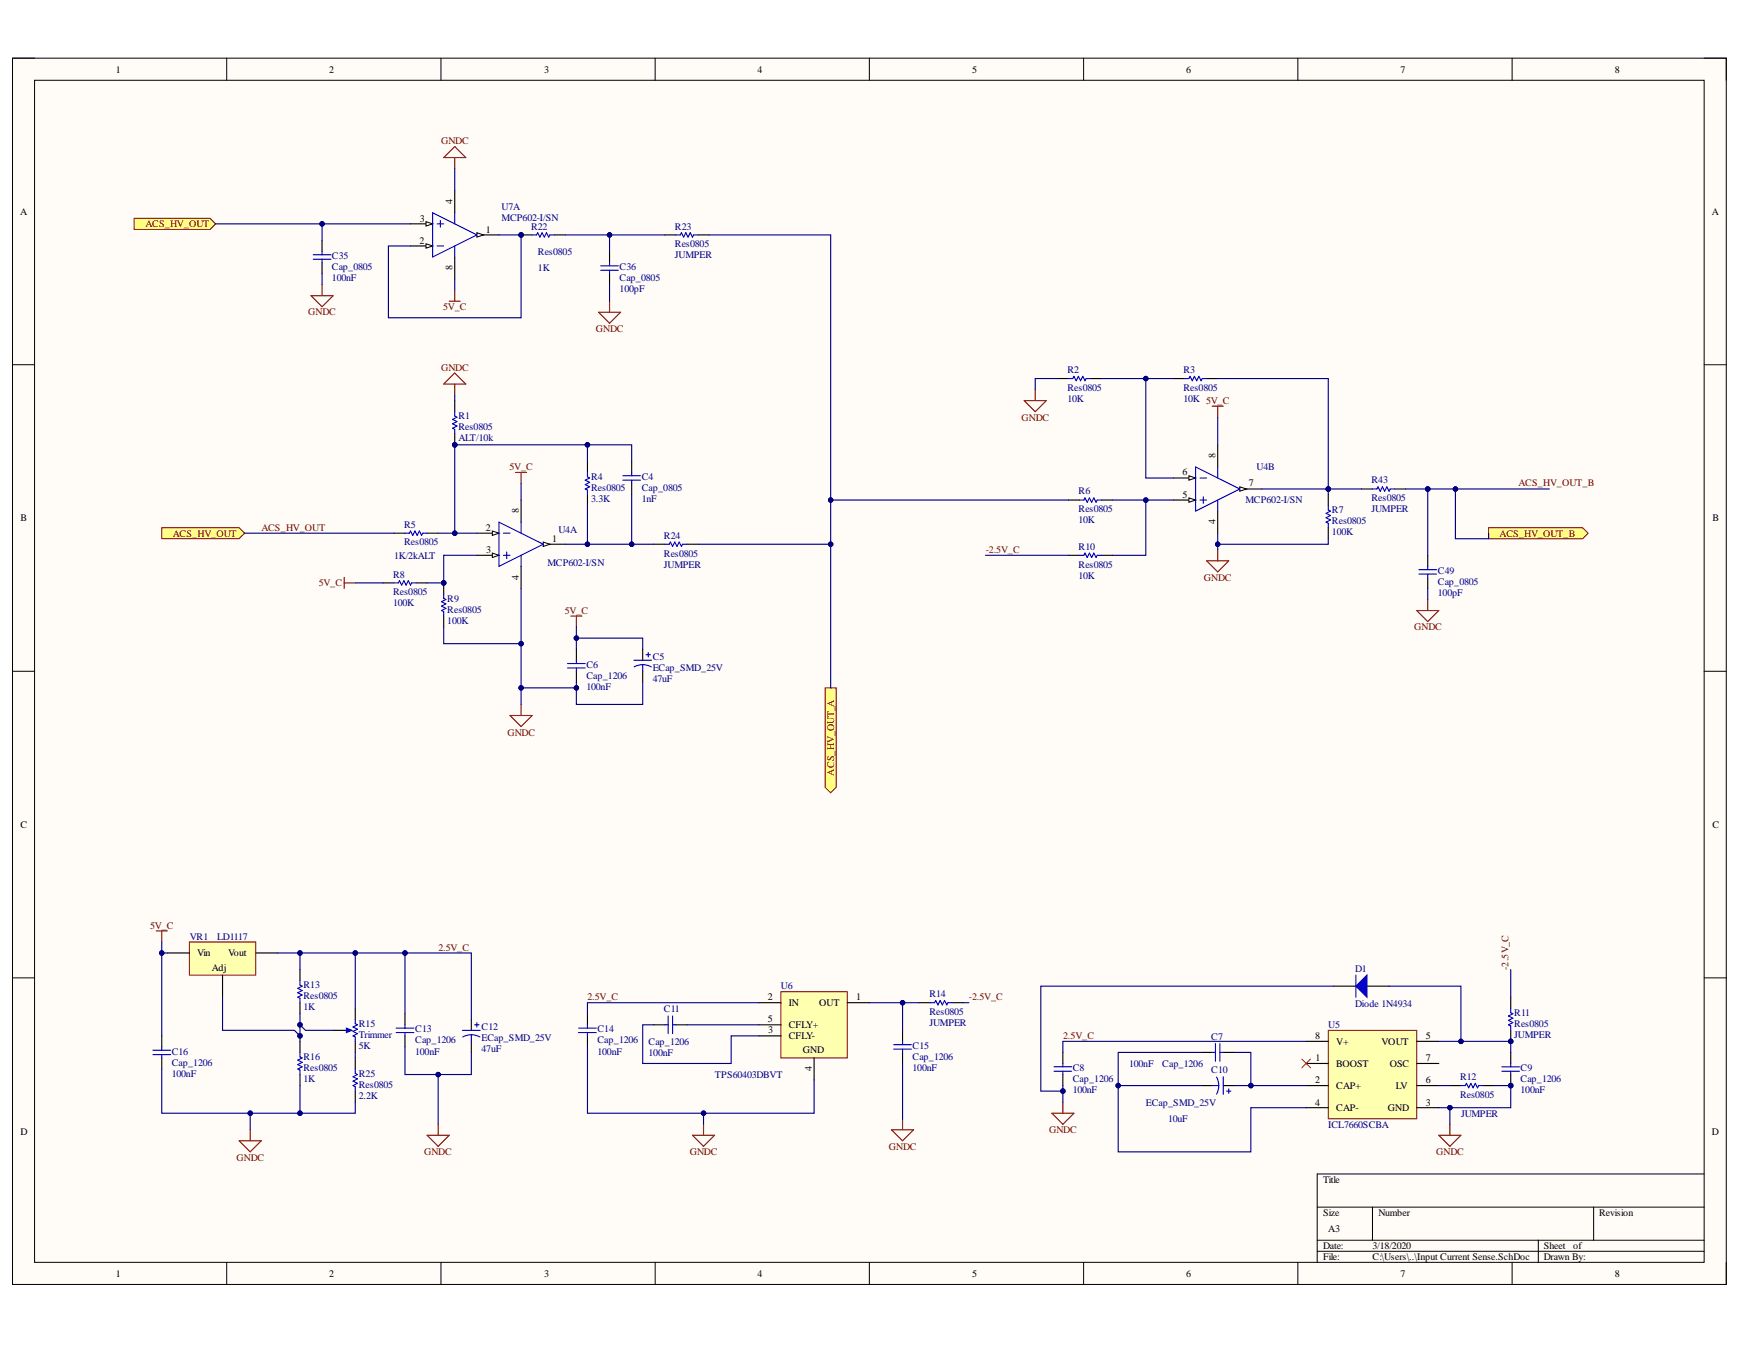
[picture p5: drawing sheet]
<svg xmlns="http://www.w3.org/2000/svg" width="279mm" height="216mm" viewBox="0 0 279 216" stroke-linecap="round" stroke-linejoin="round" font-family="sans-serif">
<defs><g id="words">
<g font-size="1.6">
<text x="18.6" y="11.7">1</text>
<text x="52.8" y="11.7">2</text>
<text x="87.3" y="11.7">3</text>
<text x="121.6" y="11.7">4</text>
<text x="156" y="11.7">5</text>
<text x="190.3" y="11.7">6</text>
<text x="224.8" y="11.7">7</text>
<text x="259.2" y="11.7">8</text>
<text x="3.2" y="34.5">A</text>
<text x="67.4" y="35.6">3</text>
<text x="72.6" y="32.7" transform="rotate(-90 72.6 32.7)">4</text>
<text x="274.7" y="34.5">A</text>
<text x="67.3" y="39.1">2</text>
<text x="78" y="37.4">1</text>
<text x="72.6" y="43.4" transform="rotate(-90 72.6 43.4)">8</text>
<text x="189.7" y="76.3">6</text>
<text x="195.1" y="73.5" transform="rotate(-90 195.1 73.5)">8</text>
<text x="3.3" y="83.7">B</text>
<text x="83.3" y="82.4" transform="rotate(-90 83.3 82.4)">8</text>
<text x="189.7" y="79.9">5</text>
<text x="200.4" y="78.1">7</text>
<text x="274.8" y="83.7">B</text>
<text x="78" y="85.2">2</text>
<text x="78" y="88.7">3</text>
<text x="88.6" y="87">1</text>
<text x="195.1" y="84.2" transform="rotate(-90 195.1 84.2)">4</text>
<text x="83.3" y="93" transform="rotate(-90 83.3 93)">4</text>
<text x="3.3" y="132.9">C</text>
<text x="274.8" y="132.9">C</text>
<text x="31.6" y="153.5">Vin</text>
<text x="34" y="155.8">Adj</text>
<text x="36.6" y="153.5">Vout</text>
<text x="123.2" y="160.6">2</text>
<text x="126.6" y="161.5">IN</text>
<text x="131.5" y="161.5">OUT</text>
<text x="137.4" y="160.6">1</text>
<text x="123.2" y="164.1">5</text>
<text x="123.3" y="165.9">3</text>
<text x="126.6" y="166.8">CFLY-</text>
<text x="126.6" y="165">CFLY+</text>
<text x="211.1" y="166.8">8</text>
<text x="214.4" y="167.7">V+</text>
<text x="221.7" y="167.7">VOUT</text>
<text x="228.8" y="166.8">5</text>
<text x="128.9" y="169.1">GND</text>
<text x="130.3" y="172" transform="rotate(-90 130.3 172)">4</text>
<text x="211.1" y="173.9">2</text>
<text x="211.1" y="170.4">1</text>
<text x="214.4" y="171.2">BOOST</text>
<text x="223.1" y="171.2">OSC</text>
<text x="228.8" y="173.9">6</text>
<text x="228.8" y="170.4">7</text>
<text x="211.1" y="177.5">4</text>
<text x="214.4" y="174.8">CAP+</text>
<text x="214.4" y="178.3">CAP-</text>
<text x="222.7" y="178.3">GND</text>
<text x="224" y="174.8">LV</text>
<text x="228.8" y="177.5">3</text>
<text x="3.3" y="182.1">D</text>
<text x="274.7" y="182.1">D</text>
<text x="212.3" y="189.9">Title</text>
<text x="212.3" y="195.1">Size</text>
<text x="213.2" y="197.8">A3</text>
<text x="221.2" y="195.1">Number</text>
<text x="256.6" y="195.1">Revision</text>
<text x="212.3" y="200.5">Date:</text>
<text x="212.3" y="202.2">File:</text>
<text x="220.3" y="200.5">3/18/2020</text>
<text x="220.3" y="202.2">C:\Users\..\Input Current Sense.SchDoc</text>
<text x="247.7" y="200.5">Sheet</text>
<text x="247.7" y="202.2">Drawn By:</text>
<text x="252.5" y="200.5">of</text>
<text x="18.6" y="204.9">1</text>
<text x="52.8" y="204.9">2</text>
<text x="87.3" y="204.9">3</text>
<text x="121.6" y="204.9">4</text>
<text x="156" y="204.9">5</text>
<text x="190.3" y="204.9">6</text>
<text x="224.8" y="204.9">7</text>
<text x="259.2" y="204.9">8</text>
</g>
<g font-size="1.6" fill="#800000">
<text x="70.8" y="23.2">GNDC</text>
<text x="23.3" y="36.4">ACS_HV_OUT</text>
<text x="49.5" y="50.6">GNDC</text>
<text x="71.1" y="49.8">5V_C</text>
<text x="95.6" y="53.3">GNDC</text>
<text x="70.8" y="59.5">GNDC</text>
<text x="164" y="67.5">GNDC</text>
<text x="81.8" y="75.5">5V_C</text>
<text x="243.7" y="78.1">ACS_HV_OUT_B</text>
<text x="27.7" y="86.1">ACS_HV_OUT</text>
<text x="41.9" y="85.2">ACS_HV_OUT</text>
<text x="158.2" y="88.7">-2.5V_C</text>
<text x="240.6" y="86.1">ACS_HV_OUT_B</text>
<text x="51.2" y="94.1">5V_C</text>
<text x="193.2" y="93.2">GNDC</text>
<text x="90.6" y="98.5">5V_C</text>
<text x="226.9" y="101.2">GNDC</text>
<text x="81.4" y="118.1">GNDC</text>
<text x="133.9" y="124.5" transform="rotate(-90 133.9 124.5)">ACS_HV_OUT_A</text>
<text x="24.1" y="149.1">5V_C</text>
<text x="70.4" y="152.6">2.5V_C</text>
<text x="242.1" y="155.7" transform="rotate(-90 242.1 155.7)">-2.5V_C</text>
<text x="94.3" y="160.6">2.5V_C</text>
<text x="155.5" y="160.6">-2.5V_C</text>
<text x="170.6" y="166.8">2.5V_C</text>
<text x="68.1" y="185.4">GNDC</text>
<text x="110.7" y="185.4">GNDC</text>
<text x="142.6" y="184.6">GNDC</text>
<text x="168.4" y="181.9">GNDC</text>
<text x="230.5" y="185.4">GNDC</text>
<text x="38" y="186.3">GNDC</text>
</g>
<g font-size="1.6" fill="#000080">
<text x="80.5" y="33.6">U7A</text>
<text x="80.5" y="35.4">MCP602-I/SN</text>
<text x="53.3" y="41.6">C35</text>
<text x="85.2" y="36.9">R22</text>
<text x="86.3" y="40.9">Res0805</text>
<text x="108.3" y="41.4">JUMPER</text>
<text x="108.3" y="36.9">R23</text>
<text x="108.3" y="39.6">Res0805</text>
<text x="53.3" y="45.1">100nF</text>
<text x="53.3" y="43.4">Cap_0805</text>
<text x="86.3" y="43.5">1K</text>
<text x="99.4" y="46.9">100pF</text>
<text x="99.4" y="43.4">C36</text>
<text x="99.4" y="45.1">Cap_0805</text>
<text x="171.3" y="59.8">R2</text>
<text x="189.9" y="59.8">R3</text>
<text x="171.3" y="64.5">10K</text>
<text x="171.3" y="62.7">Res0805</text>
<text x="189.9" y="64.5">10K 5V_C</text>
<text x="189.9" y="62.7">Res0805</text>
<text x="73.6" y="70.8">ALT/10k</text>
<text x="73.6" y="67.3">R1</text>
<text x="73.6" y="69.1">Res0805</text>
<text x="94.9" y="77.1">R4</text>
<text x="103" y="77.1">C4</text>
<text x="201.7" y="75.5">U4B</text>
<text x="220.1" y="77.6">R43</text>
<text x="94.9" y="80.6">3.3K</text>
<text x="94.9" y="78.9">Res0805</text>
<text x="103" y="80.6">1nF</text>
<text x="103" y="78.9">Cap_0805</text>
<text x="173.1" y="79.4">R6</text>
<text x="173.1" y="82.2">Res0805</text>
<text x="199.9" y="80.8">MCP602-I/SN</text>
<text x="213.8" y="82.4">R7</text>
<text x="220.1" y="82.2">JUMPER</text>
<text x="220.1" y="80.5">Res0805</text>
<text x="63.2" y="89.7">1K/2kALT</text>
<text x="64.9" y="84.7">R5</text>
<text x="64.9" y="87.6">Res0805</text>
<text x="89.6" y="85.5">U4A</text>
<text x="106.5" y="86.5">R24</text>
<text x="106.5" y="89.3">Res0805</text>
<text x="173.1" y="84">10K</text>
<text x="173.1" y="88.2">R10</text>
<text x="213.8" y="86">100K</text>
<text x="213.8" y="84.2">Res0805</text>
<text x="63.1" y="92.7">R8</text>
<text x="63.1" y="95.5">Res0805</text>
<text x="87.9" y="90.9">MCP602-I/SN</text>
<text x="106.5" y="91.1">JUMPER</text>
<text x="173.1" y="92.9">10K</text>
<text x="173.1" y="91.1">Res0805</text>
<text x="230.8" y="95.7">100pF</text>
<text x="230.8" y="92.1">C49</text>
<text x="230.8" y="93.9">Cap_0805</text>
<text x="63.1" y="97.3">100K</text>
<text x="71.8" y="100.1">100K</text>
<text x="71.8" y="96.6">R9</text>
<text x="71.8" y="98.4">Res0805</text>
<text x="94.1" y="107.2">C6</text>
<text x="104.8" y="106">C5</text>
<text x="104.8" y="107.8">ECap_SMD_25V</text>
<text x="94.1" y="110.8">100nF</text>
<text x="94.1" y="109">Cap_1206</text>
<text x="104.8" y="109.5">47uF</text>
<text x="30.4" y="150.9">VR1</text>
<text x="34.8" y="150.9">LD1117</text>
<text x="48.7" y="158.6">R13</text>
<text x="48.7" y="160.4">Res0805</text>
<text x="125.3" y="158.8">U6</text>
<text x="149.2" y="160.1">R14</text>
<text x="217.5" y="156">D1</text>
<text x="217.5" y="161.7">Diode 1N4934</text>
<text x="48.7" y="162.2">1K</text>
<text x="57.6" y="164.9">R15</text>
<text x="57.6" y="166.7">Trimmer</text>
<text x="66.6" y="165.7">C13</text>
<text x="66.6" y="167.5">Cap_1206</text>
<text x="77.3" y="165.4">C12</text>
<text x="77.3" y="167.2">ECap_SMD_25V</text>
<text x="95.9" y="165.7">C14</text>
<text x="95.9" y="167.5">Cap_1206</text>
<text x="104.1" y="167.7">Cap_1206</text>
<text x="106.5" y="162.5">C11</text>
<text x="149.2" y="164.7">JUMPER</text>
<text x="149.2" y="162.9">Res0805</text>
<text x="194.4" y="167">C7</text>
<text x="213.2" y="165">U5</text>
<text x="243" y="166.7">JUMPER</text>
<text x="243" y="163.1">R11</text>
<text x="243" y="164.9">Res0805</text>
<text x="27.6" y="172.8">100nF</text>
<text x="27.6" y="169.3">C16</text>
<text x="27.6" y="171">Cap_1206</text>
<text x="48.7" y="173.8">1K</text>
<text x="48.7" y="170.2">R16</text>
<text x="48.7" y="172">Res0805</text>
<text x="57.6" y="168.4">5K</text>
<text x="57.6" y="172.8">R25</text>
<text x="66.6" y="169.3">100nF</text>
<text x="77.3" y="168.9">47uF</text>
<text x="95.9" y="169.3">100nF</text>
<text x="104.1" y="169.4">100nF</text>
<text x="114.7" y="173">TPS60403DBVT</text>
<text x="146.5" y="172">100nF</text>
<text x="146.5" y="168.4">C15</text>
<text x="146.5" y="170.2">Cap_1206</text>
<text x="172.2" y="172">C8</text>
<text x="172.2" y="173.8">Cap_1206</text>
<text x="181.2" y="171.2">100nF</text>
<text x="186.5" y="171.2">Cap_1206</text>
<text x="194.4" y="172.3">C10</text>
<text x="234.3" y="173.3">R12</text>
<text x="244" y="172">C9</text>
<text x="244" y="173.8">Cap_1206</text>
<text x="57.6" y="176.4">2.2K</text>
<text x="57.6" y="174.6">Res0805</text>
<text x="172.2" y="175.5">100nF</text>
<text x="183.9" y="177.5">ECap_SMD_25V</text>
<text x="234.3" y="176.2">Res0805</text>
<text x="234.5" y="179.2">JUMPER</text>
<text x="244" y="175.5">100nF</text>
<text x="187.5" y="180.1">10uF</text>
<text x="213.2" y="181">ICL7660SCBA</text>
</g>
</g></defs>
<path d="M2 9.3h275v196.9h-275z" fill-rule="evenodd" fill="#fffcf8"/>
<path d="M2 9.3h275v196.9h-275z" fill="none" stroke="#000" stroke-width=".16"/>
<path d="M5.5 12.9h268v189.7h-268z" fill-rule="evenodd" fill="#fffcf8"/>
<g fill="none" stroke="#000" stroke-width=".16">
<path d="M2 9.3h3.5M5.5 12.9h268v189.7h-268zM36.4 9.3v3.6M70.8 9.3v3.6M105.1 9.3v3.6M139.5 9.3v3.6M173.9 9.3v3.6M208.3 9.3v3.6M242.7 9.3v3.6M273.5 9.3h3.5v3.6M2 58.5h3.5M273.5 58.6h3.5"/>
<path d="M2 107.8h3.5M273.5 107.8h3.5M2 157h3.5M273.5 157h3.5M211.4 193.8h62.1M211.4 199.1h62.1M220.3 193.8v5.3M246.9 199.1v3.5M255.8 193.8v5.3M273.5 188.4h-62.1v14.2M36.4 202.6v3.6M70.8 202.6v3.6"/>
<path d="M105.1 202.6v3.6M139.5 202.6v3.6M173.9 202.6v3.6M208.3 202.6v3.6M211.4 200.9h62.1M242.7 202.6v3.6M277 202.6v3.6"/>
</g>
<path d="M76.5 89.1h3.6" fill="none" stroke="#000" stroke-width=".18"/>
<path d="M79 88.8l1.1 .3-1.1 .4z" fill="#f8fcff"/>
<path d="M79 88.8l1.1 .3-1.1 .4z" fill="none" stroke="#000" stroke-width=".16"/>
<path d="M76.5 85.6h3.6" fill="none" stroke="#000" stroke-width=".18"/>
<path d="M79 85.2l1.1 .4-1.1 .3z" fill="#f8fcff"/>
<path d="M79 85.2l1.1 .4-1.1 .3z" fill="none" stroke="#000" stroke-width=".16"/>
<path d="M87.2 87.4h3.5" fill="none" stroke="#000" stroke-width=".18"/>
<path d="M87.2 87l1 .4-1 .3z" fill="#f8fcff"/>
<path d="M87.2 87l1 .4-1 .3z" fill="none" stroke="#000" stroke-width=".16"/>
<path d="M80.1 83.8l7.1 3.6-7.1 3.5zM80.8 85.6h1.1M80.8 89.1h1.1M81.3 88.6v1.1M83.6 83.8v1.8M83.6 89.1v1.8" fill="none" stroke="#00f" stroke-width=".18"/>
<path d="M199 78.5h3.5M83.6 80.3v3.5M83.6 90.9v3.6" fill="none" stroke="#000" stroke-width=".18"/>
<path d="M199 78.1l1 .4-1 .4z" fill="#f8fcff"/>
<path d="M199 78.1l1 .4-1 .4z" fill="none" stroke="#000" stroke-width=".16"/>
<path d="M188.3 80.3h3.6" fill="none" stroke="#000" stroke-width=".18"/>
<path d="M190.8 79.9l1.1 .4-1.1 .3z" fill="#f8fcff"/>
<path d="M190.8 79.9l1.1 .4-1.1 .3z" fill="none" stroke="#000" stroke-width=".16"/>
<path d="M188.3 76.7h3.6" fill="none" stroke="#000" stroke-width=".18"/>
<path d="M190.8 76.4l1.1 .3-1.1 .4z" fill="#f8fcff"/>
<path d="M190.8 76.4l1.1 .3-1.1 .4z" fill="none" stroke="#000" stroke-width=".16"/>
<path d="M94.3 75.8v.7l.3 .2-.7 .4 .7 .3-.7 .4 .7 .3-.7 .4 .4 .2v.7M100 76.4h2.8M100 77.1h2.8M101.4 75.8v.6M101.4 77.1v.5M191.9 75l7.1 3.5-7.1 3.5zM192.6 76.7h1M193.1 79.7v1.1M195.4 75v1.7M65 85.6h.7l.2-.4 .3 .7 .4-.7 .3 .7 .4-.7 .4 .7 .1-.3h.7M192.6 80.3h1M195.4 80.3v1.7" fill="none" stroke="#00f" stroke-width=".18"/>
<path d="M94.3 74.1v1.7M94.3 79.4v1.8M101.4 74.1v1.7M101.4 77.6v1.8M195.4 71.4v3.6M63.2 85.6h1.8M68.5 85.6h1.8M195.4 82v3.6" fill="none" stroke="#000" stroke-width=".18"/>
<circle cx="71.2" cy="93.6" r=".36" fill="#000080"/>
<circle cx="71.2" cy="93.6" r=".36" fill="none" stroke="#000080" stroke-width=".16"/>
<path d="M71.2 93.6v1.7M71.2 98.9v1.8" fill="none" stroke="#000" stroke-width=".18"/>
<circle cx="71.2" cy="93.6" r=".36" fill="#000080"/>
<circle cx="71.2" cy="93.6" r=".36" fill="none" stroke="#000080" stroke-width=".16"/>
<path d="M63.2 93.6h.7l.2-.4 .4 .7 .3-.7 .4 .7 .3-.7 .4 .7 .2-.3h.7M71.2 95.3v.7l.4 .2-.7 .4 .7 .3-.7 .4 .7 .4-.7 .3 .3 .2v.7M91.1 106.5h2.8M91.1 107.2h2.8M92.5 106v.5M92.5 107.2v.6M101.7 106h2.9M103.1 106.7l.8 .1 .6 .2M103.1 106.7l-.7 .1-.6 .2M103.1 106.7v1.1M103.7 105.1h.7M104 104.7v.8" fill="none" stroke="#00f" stroke-width=".18"/>
<path d="M61.4 93.6h1.8M66.8 93.6h1.7M92.5 104.2v1.8M92.5 107.8v1.7M103.1 104.2v1.8M103.1 107.8v1.7" fill="none" stroke="#000" stroke-width=".18"/>
<path d="M82.7 75.8h1.8M83.6 75.8v1.8M55.2 92.7v1.8M55.2 93.6h1.8M91.6 98.9h1.8M92.5 98.9v1.8M81.9 114.9h3.5l-1.8 1.7zM83.6 113.1v1.8" fill="none" stroke="#800000" stroke-width=".18"/>
<circle cx="73" cy="71.4" r=".36" fill="#000080"/>
<circle cx="73" cy="71.4" r=".36" fill="none" stroke="#000080" stroke-width=".16"/>
<path d="M73 69.6v1.8" fill="none" stroke="#000" stroke-width=".18"/>
<circle cx="73" cy="71.4" r=".36" fill="#000080"/>
<circle cx="73" cy="71.4" r=".36" fill="none" stroke="#000080" stroke-width=".16"/>
<path d="M73 64.3v1.8" fill="none" stroke="#000" stroke-width=".18"/>
<path d="M73 66.1v.7l.3 .2-.7 .3 .7 .4-.7 .3 .7 .4-.7 .3 .4 .2v.7" fill="none" stroke="#00f" stroke-width=".18"/>
<path d="M73 59.9l1.8 1.8h-3.6zM73 61.7v1.7" fill="none" stroke="#800000" stroke-width=".18"/>
<path d="M30.4 151.2h10.6v5.3h-10.6z" fill-rule="evenodd" fill="#ffffb0"/>
<path d="M30.4 151.2h10.6v5.3h-10.6z" fill="none" stroke="#800000" stroke-width=".16"/>
<path d="M26.8 153h3.6M35.7 156.5v3.6M41 153h3.6" fill="none" stroke="#000" stroke-width=".18"/>
<path d="M213.2 165.4h14.2v14.2h-14.2z" fill-rule="evenodd" fill="#ffffb0"/>
<path d="M213.2 165.4h14.2v14.2h-14.2z" fill="none" stroke="#800000" stroke-width=".16"/>
<path d="M209.6 170.7h3.6M209.6 174.3h3.6M209.6 177.8h3.6M209.6 167.2h3.6M227.4 170.7h3.5M227.4 174.3h3.5M227.4 177.8h3.5M227.4 167.2h3.5" fill="none" stroke="#000" stroke-width=".18"/>
<path d="M125.3 159.2h10.7v10.6h-10.7z" fill-rule="evenodd" fill="#ffffb0"/>
<path d="M125.3 159.2h10.7v10.6h-10.7z" fill="none" stroke="#800000" stroke-width=".16"/>
<path d="M48.1 155.6v1.8M48.1 161v1.7M48.1 167.2v1.7M48.1 172.5v1.8M57 161.8v1.8M57 167.2v1.7M121.8 161h3.5M121.8 166.3h3.5M121.8 164.5h3.5M130.6 169.8v3.6M136 161h3.5" fill="none" stroke="#000" stroke-width=".18"/>
<path d="M25.1 149.4h1.7M26 149.4v1.8" fill="none" stroke="#800000" stroke-width=".18"/>
<path d="M48.1 157.4v.7l.4 .2-.7 .4 .7 .3-.7 .4 .7 .3-.7 .4 .3 .1v.8M48.1 168.9v.7l.4 .2-.7 .4 .7 .3-.7 .4 .7 .3-.7 .4 .3 .2v.7M55.2 165.4h.9" fill="none" stroke="#00f" stroke-width=".18"/>
<path d="M55.6 165l.9 .4-.9 .3z" fill="#00f"/>
<g fill="none" stroke="#00f" stroke-width=".18">
<path d="M24.5 168.6h2.9M24.5 169.3h2.9M26 168v.6M26 169.3v.5M55.6 165l.9 .4-.9 .3zM57 163.6v.7l.4 .2-.7 .4 .7 .3-.7 .4 .7 .3-.7 .4 .3 .2v.7M63.6 165h2.8M63.6 165.7h2.8M65 164.5v.5M65 165.7v.6M74.2 165.4h2.9M75.6 166.1l.8 .1 .6 .3"/>
<path d="M75.6 166.1l-.7 .1-.6 .3M75.6 166.1v1.1M76.2 164.5h.7M76.5 164.2v.7M92.9 165h2.8M92.9 165.7h2.8M94.3 164.5v.5M94.3 165.7v.6M106.7 164.5h.5M107.2 163.1v2.8M107.9 164.5h.6M107.9 163.1v2.8"/>
<path d="M143.4 167.7h2.9M143.4 168.4h2.9M144.8 167.2v.5M144.8 168.4v.5M149.3 161h.7l.2-.4 .3 .7 .4-.7 .3 .7 .4-.7 .3 .7 .2-.3h.7M169.2 171.2h2.8M169.2 172h2.8M170.6 170.7v.5M170.6 172v.5M194.5 174.3h1.1M194.5 168.9h.6M195.1 167.5v2.9"/>
<path d="M195.2 172.9l.3 .6 .1 .8M195.6 174.3l-.1 .7-.3 .6M195.8 167.5v2.9M195.8 168.9h.5M196.3 172.8v2.9M196.8 175.1h.7M197.2 174.8v.7M234.5 174.3h.7l.1-.4 .4 .7 .3-.7 .4 .7 .4-.7 .3 .7 .2-.3h.7"/>
</g>
<g fill="none" stroke="#000" stroke-width=".18">
<path d="M26 166.3v1.7M26 169.8v1.8M53.5 165.4h1.7M65 162.7v1.8M65 166.3v1.7M75.6 163.6v1.8M75.6 167.2v1.7M94.3 162.7v1.8M94.3 166.3v1.7M104.9 164.5h1.8M108.5 164.5h1.7M144.8 165.4v1.8"/>
<path d="M144.8 168.9v1.8M147.5 161h1.8M152.8 161h1.8M170.6 168.9v1.8M170.6 172.5v1.8M192.8 174.3h1.7M192.8 168.9h1.7M196.3 174.3h1.8M196.3 168.9h1.8M232.7 174.3h1.8M238 174.3h1.8"/>
</g>
<path d="M144.8 179.6v1.8M168.8 178.7h3.5l-1.7 1.8zM170.6 176.9v1.8M38.4 183.1h3.5l-1.7 1.8zM40.2 181.4v1.7M68.5 182.2h3.6l-1.8 1.8zM70.3 180.5v1.7M111.1 182.2h3.6l-1.8 1.8zM112.9 180.5v1.7M143.1 181.4h3.5l-1.8 1.7zM230.9 182.2h3.6l-1.8 1.8zM232.7 180.5v1.7" fill="none" stroke="#800000" stroke-width=".18"/>
<path d="M208.9 170l1.4 1.4M210.3 170l-1.4 1.4" fill="none" stroke="#f00" stroke-width=".16"/>
<circle cx="242.4" cy="174.3" r=".36" fill="#000080"/>
<circle cx="242.4" cy="174.3" r=".36" fill="none" stroke="#000080" stroke-width=".16"/>
<path d="M242.4 172.5v1.8" fill="none" stroke="#000" stroke-width=".18"/>
<circle cx="242.4" cy="174.3" r=".36" fill="#000080"/>
<circle cx="242.4" cy="174.3" r=".36" fill="none" stroke="#000080" stroke-width=".16"/>
<path d="M242.4 168.9v1.8" fill="none" stroke="#000" stroke-width=".18"/>
<path d="M241 171.2h2.9M241 172h2.9M242.4 170.7v.5M242.4 172v.5" fill="none" stroke="#00f" stroke-width=".18"/>
<circle cx="242.4" cy="167.2" r=".35" fill="#000080"/>
<circle cx="242.4" cy="167.2" r=".35" fill="none" stroke="#000080" stroke-width=".16"/>
<path d="M242.4 160.1v1.7M242.4 165.4v1.8" fill="none" stroke="#000" stroke-width=".18"/>
<circle cx="242.4" cy="167.2" r=".35" fill="#000080"/>
<circle cx="242.4" cy="167.2" r=".35" fill="none" stroke="#000080" stroke-width=".16"/>
<path d="M242.4 161.8v.8l.4 .1-.7 .4 .7 .3-.7 .4 .7 .4-.7 .3 .3 .2v.7" fill="none" stroke="#00f" stroke-width=".18"/>
<path d="M214 158.3h3.6M219.4 158.3h3.5" fill="none" stroke="#000" stroke-width=".18"/>
<path d="M217.6 158.3l1.8-1.8v3.6z" fill="#00f"/>
<path d="M171.5 60.8h.7l.1-.4 .4 .7 .4-.7 .3 .7 .4-.7 .3 .7 .2-.3h.7M190.1 60.8h.7l.2-.4 .3 .7 .4-.7 .3 .7 .4-.7 .4 .7 .1-.3h.7M173.2 80.3h.7l.2-.4 .4 .7 .3-.7 .4 .7 .3-.7 .4 .7 .2-.3h.7M173.2 89.1h.7l.2-.3 .4 .7 .3-.7 .4 .7 .3-.7 .4 .7 .2-.4h.7M213.2 81.2v.7l.3 .1-.7 .4 .7 .4-.7 .3 .7 .4-.7 .3 .4 .2v.7M217.6 158.3l1.8-1.8v3.6zM217.6 156.5v3.6" fill="none" stroke="#00f" stroke-width=".18"/>
<path d="M164.4 64.3h3.5l-1.8 1.8zM166.1 62.5v1.8M194.5 65.2h1.8M195.4 65.2v1.8M193.6 90h3.6l-1.8 1.8zM195.4 88.3v1.7" fill="none" stroke="#800000" stroke-width=".18"/>
<path d="M169.7 60.8h1.8M175 60.8h1.8M188.3 60.8h1.8M193.6 60.8h1.8M213.2 79.4v1.8M171.5 80.3h1.7M171.5 89.1h1.7M176.8 80.3h1.8M176.8 89.1h1.8M213.2 84.7v1.8" fill="none" stroke="#000" stroke-width=".18"/>
<path d="M26 84.7h12.4l.9 .9-.9 .9h-12.4z" fill-rule="evenodd" fill="#ffff80"/>
<path d="M26 84.7h12.4l.9 .9-.9 .9h-12.4z" fill="none" stroke="#800000" stroke-width=".16"/>
<path d="M57 169.8v1.8M57 175.1v1.8" fill="none" stroke="#000" stroke-width=".18"/>
<path d="M57 171.6v.7l.4 .2-.7 .3 .7 .4-.7 .4 .7 .3-.7 .4 .3 .1v.7" fill="none" stroke="#00f" stroke-width=".18"/>
<path d="M132.4 110.4h1.8v16l-.9 .9-.9-.9z" fill-rule="evenodd" fill="#ffff80"/>
<path d="M132.4 110.4h1.8v16l-.9 .9-.9-.9z" fill="none" stroke="#800000" stroke-width=".16"/>
<path d="M238.9 84.7h15.1l.9 .9-.9 .9h-15.1z" fill-rule="evenodd" fill="#ffff80"/>
<path d="M238.9 84.7h15.1l.9 .9-.9 .9h-15.1z" fill="none" stroke="#800000" stroke-width=".16"/>
<path d="M65.9 35.9h3.5" fill="none" stroke="#000" stroke-width=".18"/>
<path d="M68.4 35.6l1 .3-1 .4z" fill="#f8fcff"/>
<path d="M68.4 35.6l1 .3-1 .4z" fill="none" stroke="#000" stroke-width=".16"/>
<path d="M65.9 39.5h3.5" fill="none" stroke="#000" stroke-width=".18"/>
<path d="M68.4 39.1l1 .4-1 .3z" fill="#f8fcff"/>
<path d="M68.4 39.1l1 .4-1 .3z" fill="none" stroke="#000" stroke-width=".16"/>
<path d="M76.5 37.7h3.6" fill="none" stroke="#000" stroke-width=".18"/>
<path d="M76.5 37.4l1.1 .3-1.1 .4z" fill="#f8fcff"/>
<path d="M76.5 37.4l1.1 .3-1.1 .4z" fill="none" stroke="#000" stroke-width=".16"/>
<g fill="none" stroke="#00f" stroke-width=".18">
<path d="M69.4 34.2l7.1 3.5-7.1 3.6zM70.1 39.5h1.1M70.1 35.9h1.1M70.7 35.4v1.1M73 34.2v1.7M73 39.5v1.8M50.3 40.9h2.8M50.3 41.6h2.8M51.7 40.4v.5M51.7 41.6v.5M96.4 42.7h2.8M96.4 43.4h2.8"/>
<path d="M97.8 42.1v.6M97.8 43.4v.5"/>
</g>
<path d="M51.7 38.6v1.8M73 30.6v3.6M51.7 42.1v1.8M73 41.3v3.5M97.8 40.4v1.7M97.8 43.9v1.8" fill="none" stroke="#000" stroke-width=".18"/>
<path d="M49.9 47.5h3.6l-1.8 1.7zM51.7 45.7v1.8M72.1 48.3h1.8M73 46.6v1.7" fill="none" stroke="#800000" stroke-width=".18"/>
<circle cx="83.6" cy="37.7" r=".35" fill="#000080"/>
<circle cx="83.6" cy="37.7" r=".35" fill="none" stroke="#000080" stroke-width=".16"/>
<path d="M83.6 37.7h1.8M88.9 37.7h1.8" fill="none" stroke="#000" stroke-width=".18"/>
<circle cx="83.6" cy="37.7" r=".35" fill="#000080"/>
<circle cx="83.6" cy="37.7" r=".35" fill="none" stroke="#000080" stroke-width=".16"/>
<path d="M85.4 37.7h.7l.2-.3 .3 .7 .4-.7 .4 .7 .3-.7 .4 .7 .1-.4h.7" fill="none" stroke="#00f" stroke-width=".18"/>
<path d="M96 50.1h3.6l-1.8 1.8zM97.8 48.3v1.8" fill="none" stroke="#800000" stroke-width=".18"/>
<path d="M21.5 35h12.2l.9 .9-.9 .9h-12.2z" fill-rule="evenodd" fill="#ffff80"/>
<path d="M21.5 35h12.2l.9 .9-.9 .9h-12.2z" fill="none" stroke="#800000" stroke-width=".16"/>
<path d="M73 23.5l1.8 1.8h-3.6zM73 25.3v1.8M227.4 98h3.5l-1.8 1.8zM229.1 96.2v1.8" fill="none" stroke="#800000" stroke-width=".18"/>
<path d="M106.7 37.7h1.8M112 37.7h1.8M104.9 87.4h1.8M110.2 87.4h1.8M229.1 89.1v1.8M229.1 92.7v1.8" fill="none" stroke="#000" stroke-width=".18"/>
<path d="M108.5 37.7h.7l.2-.3 .3 .7 .4-.7 .3 .7 .4-.7 .3 .7 .2-.4h.7M106.7 87.4h.7l.2-.4 .3 .7 .4-.7 .3 .7 .4-.7 .4 .7 .1-.3h.7M227.7 91.4h2.9M227.7 92.2h2.9M229.1 90.9v.5M229.1 92.2v.5" fill="none" stroke="#00f" stroke-width=".18"/>
<path d="M213.2 78.5v.9" fill="none" stroke="#000080" stroke-width=".18"/>
<circle cx="213.2" cy="78.5" r=".35" fill="#000080"/>
<circle cx="213.2" cy="78.5" r=".35" fill="none" stroke="#000080" stroke-width=".16"/>
<path d="M26 171.6v7.1h31v-1.8" fill="none" stroke="#000080" stroke-width=".18"/>
<circle cx="48.1" cy="178.7" r=".35" fill="#000080"/>
<circle cx="48.1" cy="178.7" r=".35" fill="none" stroke="#000080" stroke-width=".16"/>
<circle cx="40.2" cy="178.7" r=".35" fill="#000080"/>
<circle cx="40.2" cy="178.7" r=".35" fill="none" stroke="#000080" stroke-width=".16"/>
<path d="M26 151.2v1.8h.8" fill="none" stroke="#000080" stroke-width=".18"/>
<circle cx="26" cy="153" r=".36" fill="#000080"/>
<circle cx="26" cy="153" r=".36" fill="none" stroke="#000080" stroke-width=".16"/>
<path d="M34.6 35.9h17.1v2.7" fill="none" stroke="#000080" stroke-width=".18"/>
<circle cx="51.7" cy="35.9" r=".35" fill="#000080"/>
<circle cx="51.7" cy="35.9" r=".35" fill="none" stroke="#000080" stroke-width=".16"/>
<path d="M35.7 160.1v5.3h11.6l.8 .9" fill="none" stroke="#000080" stroke-width=".18"/>
<circle cx="48.1" cy="166.3" r=".36" fill="#000080"/>
<circle cx="48.1" cy="166.3" r=".36" fill="none" stroke="#000080" stroke-width=".16"/>
<path d="M39.3 85.6h23.9M44.6 153h3.5v2.6" fill="none" stroke="#000080" stroke-width=".18"/>
<circle cx="48.1" cy="153" r=".36" fill="#000080"/>
<circle cx="48.1" cy="153" r=".36" fill="none" stroke="#000080" stroke-width=".16"/>
<path d="M48.1 164.5l.9 .9h4.5" fill="none" stroke="#000080" stroke-width=".18"/>
<circle cx="48.1" cy="164.5" r=".35" fill="#000080"/>
<circle cx="48.1" cy="164.5" r=".35" fill="none" stroke="#000080" stroke-width=".16"/>
<path d="M48.1 153h8.9v8.8" fill="none" stroke="#000080" stroke-width=".18"/>
<circle cx="48.1" cy="153" r=".36" fill="#000080"/>
<circle cx="48.1" cy="153" r=".36" fill="none" stroke="#000080" stroke-width=".16"/>
<circle cx="57" cy="153" r=".36" fill="#000080"/>
<circle cx="57" cy="153" r=".36" fill="none" stroke="#000080" stroke-width=".16"/>
<path d="M51.7 35.9h14.2" fill="none" stroke="#000080" stroke-width=".18"/>
<circle cx="51.7" cy="35.9" r=".35" fill="#000080"/>
<circle cx="51.7" cy="35.9" r=".35" fill="none" stroke="#000080" stroke-width=".16"/>
<path d="M57 153h8v9.7" fill="none" stroke="#000080" stroke-width=".18"/>
<circle cx="65" cy="153" r=".36" fill="#000080"/>
<circle cx="65" cy="153" r=".36" fill="none" stroke="#000080" stroke-width=".16"/>
<circle cx="57" cy="153" r=".36" fill="#000080"/>
<circle cx="57" cy="153" r=".36" fill="none" stroke="#000080" stroke-width=".16"/>
<path d="M80.1 37.7h3.5v13.3h-21.3v-11.5h3.6M57 93.6h4.4" fill="none" stroke="#000080" stroke-width=".18"/>
<circle cx="83.6" cy="37.7" r=".35" fill="#000080"/>
<circle cx="83.6" cy="37.7" r=".35" fill="none" stroke="#000080" stroke-width=".16"/>
<path d="M65 168v4.5h5.3v8" fill="none" stroke="#000080" stroke-width=".18"/>
<circle cx="70.3" cy="172.5" r=".35" fill="#000080"/>
<circle cx="70.3" cy="172.5" r=".35" fill="none" stroke="#000080" stroke-width=".16"/>
<path d="M65 153h10.6v10.6" fill="none" stroke="#000080" stroke-width=".18"/>
<circle cx="65" cy="153" r=".36" fill="#000080"/>
<circle cx="65" cy="153" r=".36" fill="none" stroke="#000080" stroke-width=".16"/>
<path d="M76.5 89.1h-5.3v4.5h-2.7" fill="none" stroke="#000080" stroke-width=".18"/>
<circle cx="71.2" cy="93.6" r=".36" fill="#000080"/>
<circle cx="71.2" cy="93.6" r=".36" fill="none" stroke="#000080" stroke-width=".16"/>
<path d="M75.6 168.9v3.6h-5.3" fill="none" stroke="#000080" stroke-width=".18"/>
<circle cx="70.3" cy="172.5" r=".35" fill="#000080"/>
<circle cx="70.3" cy="172.5" r=".35" fill="none" stroke="#000080" stroke-width=".16"/>
<path d="M70.3 85.6h2.7" fill="none" stroke="#000080" stroke-width=".18"/>
<circle cx="73" cy="85.6" r=".36" fill="#000080"/>
<circle cx="73" cy="85.6" r=".36" fill="none" stroke="#000080" stroke-width=".16"/>
<path d="M71.2 100.7v2.6h12.4" fill="none" stroke="#000080" stroke-width=".18"/>
<circle cx="83.6" cy="103.3" r=".35" fill="#000080"/>
<circle cx="83.6" cy="103.3" r=".35" fill="none" stroke="#000080" stroke-width=".16"/>
<path d="M94.3 74.1v-2.7h-21.3v14.2h3.5" fill="none" stroke="#000080" stroke-width=".18"/>
<circle cx="94.3" cy="71.4" r=".36" fill="#000080"/>
<circle cx="94.3" cy="71.4" r=".36" fill="none" stroke="#000080" stroke-width=".16"/>
<circle cx="73" cy="71.4" r=".36" fill="#000080"/>
<circle cx="73" cy="71.4" r=".36" fill="none" stroke="#000080" stroke-width=".16"/>
<circle cx="73" cy="85.6" r=".36" fill="#000080"/>
<circle cx="73" cy="85.6" r=".36" fill="none" stroke="#000080" stroke-width=".16"/>
<path d="M83.6 110.4h8.9" fill="none" stroke="#000080" stroke-width=".18"/>
<circle cx="92.5" cy="110.4" r=".35" fill="#000080"/>
<circle cx="92.5" cy="110.4" r=".35" fill="none" stroke="#000080" stroke-width=".16"/>
<circle cx="83.6" cy="110.4" r=".35" fill="#000080"/>
<circle cx="83.6" cy="110.4" r=".35" fill="none" stroke="#000080" stroke-width=".16"/>
<path d="M94.3 81.2v6.2h-3.6" fill="none" stroke="#000080" stroke-width=".18"/>
<circle cx="94.3" cy="87.4" r=".36" fill="#000080"/>
<circle cx="94.3" cy="87.4" r=".36" fill="none" stroke="#000080" stroke-width=".16"/>
<path d="M90.7 37.7h7.1v2.7" fill="none" stroke="#000080" stroke-width=".18"/>
<circle cx="97.8" cy="37.7" r=".35" fill="#000080"/>
<circle cx="97.8" cy="37.7" r=".35" fill="none" stroke="#000080" stroke-width=".16"/>
<path d="M92.5 109.5v3.6h10.6v-3.6" fill="none" stroke="#000080" stroke-width=".18"/>
<circle cx="92.5" cy="110.4" r=".35" fill="#000080"/>
<circle cx="92.5" cy="110.4" r=".35" fill="none" stroke="#000080" stroke-width=".16"/>
<path d="M92.5 102.4h10.6v1.8" fill="none" stroke="#000080" stroke-width=".18"/>
<circle cx="92.5" cy="102.4" r=".35" fill="#000080"/>
<circle cx="92.5" cy="102.4" r=".35" fill="none" stroke="#000080" stroke-width=".16"/>
<path d="M94.3 168v10.7h36.3v-5.3" fill="none" stroke="#000080" stroke-width=".18"/>
<circle cx="112.9" cy="178.7" r=".35" fill="#000080"/>
<circle cx="112.9" cy="178.7" r=".35" fill="none" stroke="#000080" stroke-width=".16"/>
<path d="M94.3 87.4h10.6M121.8 161h-27.5v1.7" fill="none" stroke="#000080" stroke-width=".18"/>
<circle cx="94.3" cy="87.4" r=".36" fill="#000080"/>
<circle cx="94.3" cy="87.4" r=".36" fill="none" stroke="#000080" stroke-width=".16"/>
<circle cx="101.4" cy="87.4" r=".36" fill="#000080"/>
<circle cx="101.4" cy="87.4" r=".36" fill="none" stroke="#000080" stroke-width=".16"/>
<path d="M94.3 71.4h7.1v2.7" fill="none" stroke="#000080" stroke-width=".18"/>
<circle cx="94.3" cy="71.4" r=".36" fill="#000080"/>
<circle cx="94.3" cy="71.4" r=".36" fill="none" stroke="#000080" stroke-width=".16"/>
<path d="M97.8 37.7h8.9" fill="none" stroke="#000080" stroke-width=".18"/>
<circle cx="97.8" cy="37.7" r=".35" fill="#000080"/>
<circle cx="97.8" cy="37.7" r=".35" fill="none" stroke="#000080" stroke-width=".16"/>
<path d="M112 87.4h21.3v23M104.9 164.5h-1.8v6.2h14.2v-4.4h4.5M110.2 164.5h11.6" fill="none" stroke="#000080" stroke-width=".18"/>
<circle cx="133.3" cy="87.4" r=".35" fill="#000080"/>
<circle cx="133.3" cy="87.4" r=".35" fill="none" stroke="#000080" stroke-width=".16"/>
<path d="M113.8 37.7h19.5v49.7" fill="none" stroke="#000080" stroke-width=".18"/>
<circle cx="133.3" cy="80.3" r=".35" fill="#000080"/>
<circle cx="133.3" cy="80.3" r=".35" fill="none" stroke="#000080" stroke-width=".16"/>
<circle cx="133.3" cy="87.4" r=".35" fill="#000080"/>
<circle cx="133.3" cy="87.4" r=".35" fill="none" stroke="#000080" stroke-width=".16"/>
<path d="M133.3 80.3h38.2" fill="none" stroke="#000080" stroke-width=".18"/>
<circle cx="133.3" cy="80.3" r=".35" fill="#000080"/>
<circle cx="133.3" cy="80.3" r=".35" fill="none" stroke="#000080" stroke-width=".16"/>
<path d="M139.5 161h5.3v4.4" fill="none" stroke="#000080" stroke-width=".18"/>
<circle cx="144.8" cy="161" r=".35" fill="#000080"/>
<circle cx="144.8" cy="161" r=".35" fill="none" stroke="#000080" stroke-width=".16"/>
<path d="M144.8 161h2.7" fill="none" stroke="#000080" stroke-width=".18"/>
<circle cx="144.8" cy="161" r=".35" fill="#000080"/>
<circle cx="144.8" cy="161" r=".35" fill="none" stroke="#000080" stroke-width=".16"/>
<path d="M169.7 60.8h-3.6v1.7M158.2 89.1h13.3M214 158.3h-47v16.8h3.6M154.6 161h.9" fill="none" stroke="#000080" stroke-width=".18"/>
<circle cx="170.6" cy="175.1" r=".36" fill="#000080"/>
<circle cx="170.6" cy="175.1" r=".36" fill="none" stroke="#000080" stroke-width=".16"/>
<path d="M176.8 60.8h7.1M209.6 167.2h-39v1.7" fill="none" stroke="#000080" stroke-width=".18"/>
<circle cx="183.9" cy="60.8" r=".35" fill="#000080"/>
<circle cx="183.9" cy="60.8" r=".35" fill="none" stroke="#000080" stroke-width=".16"/>
<path d="M188.3 80.3h-4.4v8.8h-5.3" fill="none" stroke="#000080" stroke-width=".18"/>
<circle cx="183.9" cy="80.3" r=".35" fill="#000080"/>
<circle cx="183.9" cy="80.3" r=".35" fill="none" stroke="#000080" stroke-width=".16"/>
<path d="M178.6 80.3h5.3" fill="none" stroke="#000080" stroke-width=".18"/>
<circle cx="183.9" cy="80.3" r=".35" fill="#000080"/>
<circle cx="183.9" cy="80.3" r=".35" fill="none" stroke="#000080" stroke-width=".16"/>
<path d="M192.8 168.9h-13.4v16h21.3v-7.1h8.9" fill="none" stroke="#000080" stroke-width=".18"/>
<circle cx="179.4" cy="174.3" r=".36" fill="#000080"/>
<circle cx="179.4" cy="174.3" r=".36" fill="none" stroke="#000080" stroke-width=".16"/>
<path d="M179.4 174.3h13.4" fill="none" stroke="#000080" stroke-width=".18"/>
<circle cx="179.4" cy="174.3" r=".36" fill="#000080"/>
<circle cx="179.4" cy="174.3" r=".36" fill="none" stroke="#000080" stroke-width=".16"/>
<path d="M188.3 60.8h-4.4v15.9h4.4" fill="none" stroke="#000080" stroke-width=".18"/>
<circle cx="183.9" cy="60.8" r=".35" fill="#000080"/>
<circle cx="183.9" cy="60.8" r=".35" fill="none" stroke="#000080" stroke-width=".16"/>
<path d="M213.2 86.5v.9h-17.8" fill="none" stroke="#000080" stroke-width=".18"/>
<circle cx="195.4" cy="87.4" r=".35" fill="#000080"/>
<circle cx="195.4" cy="87.4" r=".35" fill="none" stroke="#000080" stroke-width=".16"/>
<path d="M195.4 60.8h17.8v17.7h-10.7" fill="none" stroke="#000080" stroke-width=".18"/>
<circle cx="213.2" cy="78.5" r=".35" fill="#000080"/>
<circle cx="213.2" cy="78.5" r=".35" fill="none" stroke="#000080" stroke-width=".16"/>
<path d="M198.1 174.3h11.5" fill="none" stroke="#000080" stroke-width=".18"/>
<circle cx="200.7" cy="174.3" r=".36" fill="#000080"/>
<circle cx="200.7" cy="174.3" r=".36" fill="none" stroke="#000080" stroke-width=".16"/>
<path d="M198.1 168.9h2.6v5.4" fill="none" stroke="#000080" stroke-width=".18"/>
<circle cx="200.7" cy="174.3" r=".36" fill="#000080"/>
<circle cx="200.7" cy="174.3" r=".36" fill="none" stroke="#000080" stroke-width=".16"/>
<path d="M222.9 158.3h11.6v8.9" fill="none" stroke="#000080" stroke-width=".18"/>
<circle cx="234.5" cy="167.2" r=".35" fill="#000080"/>
<circle cx="234.5" cy="167.2" r=".35" fill="none" stroke="#000080" stroke-width=".16"/>
<path d="M230.9 177.8h1.8v2.7" fill="none" stroke="#000080" stroke-width=".18"/>
<circle cx="232.7" cy="177.8" r=".35" fill="#000080"/>
<circle cx="232.7" cy="177.8" r=".35" fill="none" stroke="#000080" stroke-width=".16"/>
<path d="M230.9 167.2h11.5v1.7M230.9 174.3h1.8" fill="none" stroke="#000080" stroke-width=".18"/>
<circle cx="234.5" cy="167.2" r=".35" fill="#000080"/>
<circle cx="234.5" cy="167.2" r=".35" fill="none" stroke="#000080" stroke-width=".16"/>
<circle cx="242.4" cy="167.2" r=".35" fill="#000080"/>
<circle cx="242.4" cy="167.2" r=".35" fill="none" stroke="#000080" stroke-width=".16"/>
<path d="M239.8 174.3h2.6v3.5h-9.7" fill="none" stroke="#000080" stroke-width=".18"/>
<circle cx="242.4" cy="174.3" r=".36" fill="#000080"/>
<circle cx="242.4" cy="174.3" r=".36" fill="none" stroke="#000080" stroke-width=".16"/>
<circle cx="232.7" cy="177.8" r=".35" fill="#000080"/>
<circle cx="232.7" cy="177.8" r=".35" fill="none" stroke="#000080" stroke-width=".16"/>
<path d="M233.6 78.5v8h5.3v-.9" fill="none" stroke="#000080" stroke-width=".18"/>
<circle cx="233.6" cy="78.5" r=".35" fill="#000080"/>
<circle cx="233.6" cy="78.5" r=".35" fill="none" stroke="#000080" stroke-width=".16"/>
<path d="M26 153v13.3" fill="none" stroke="#000080" stroke-width=".18"/>
<circle cx="26" cy="153" r=".36" fill="#000080"/>
<circle cx="26" cy="153" r=".36" fill="none" stroke="#000080" stroke-width=".16"/>
<path d="M40.2 178.7v2.7" fill="none" stroke="#000080" stroke-width=".18"/>
<circle cx="40.2" cy="178.7" r=".35" fill="#000080"/>
<circle cx="40.2" cy="178.7" r=".35" fill="none" stroke="#000080" stroke-width=".16"/>
<path d="M48.1 174.3v4.4" fill="none" stroke="#000080" stroke-width=".18"/>
<circle cx="48.1" cy="178.7" r=".35" fill="#000080"/>
<circle cx="48.1" cy="178.7" r=".35" fill="none" stroke="#000080" stroke-width=".16"/>
<path d="M48.1 162.7v4.5" fill="none" stroke="#000080" stroke-width=".18"/>
<circle cx="48.1" cy="166.3" r=".36" fill="#000080"/>
<circle cx="48.1" cy="166.3" r=".36" fill="none" stroke="#000080" stroke-width=".16"/>
<circle cx="48.1" cy="164.5" r=".35" fill="#000080"/>
<circle cx="48.1" cy="164.5" r=".35" fill="none" stroke="#000080" stroke-width=".16"/>
<path d="M73 27.1v3.5M51.7 43.9v1.8M73 44.8v1.8M73 63.4v.9M83.6 94.5v18.6M57 168.9v.9" fill="none" stroke="#000080" stroke-width=".18"/>
<circle cx="83.6" cy="110.4" r=".35" fill="#000080"/>
<circle cx="83.6" cy="110.4" r=".35" fill="none" stroke="#000080" stroke-width=".16"/>
<circle cx="83.6" cy="103.3" r=".35" fill="#000080"/>
<circle cx="83.6" cy="103.3" r=".35" fill="none" stroke="#000080" stroke-width=".16"/>
<path d="M83.6 77.6v2.7M92.5 100.7v3.5" fill="none" stroke="#000080" stroke-width=".18"/>
<circle cx="92.5" cy="102.4" r=".35" fill="#000080"/>
<circle cx="92.5" cy="102.4" r=".35" fill="none" stroke="#000080" stroke-width=".16"/>
<path d="M97.8 45.7v2.6M101.4 79.4v8" fill="none" stroke="#000080" stroke-width=".18"/>
<circle cx="101.4" cy="87.4" r=".36" fill="#000080"/>
<circle cx="101.4" cy="87.4" r=".36" fill="none" stroke="#000080" stroke-width=".16"/>
<path d="M112.9 178.7v1.8" fill="none" stroke="#000080" stroke-width=".18"/>
<circle cx="112.9" cy="178.7" r=".35" fill="#000080"/>
<circle cx="112.9" cy="178.7" r=".35" fill="none" stroke="#000080" stroke-width=".16"/>
<path d="M144.8 170.7v8.9M170.6 174.3v2.6" fill="none" stroke="#000080" stroke-width=".18"/>
<circle cx="170.6" cy="175.1" r=".36" fill="#000080"/>
<circle cx="170.6" cy="175.1" r=".36" fill="none" stroke="#000080" stroke-width=".16"/>
<path d="M195.4 85.6v2.7" fill="none" stroke="#000080" stroke-width=".18"/>
<circle cx="195.4" cy="87.4" r=".35" fill="#000080"/>
<circle cx="195.4" cy="87.4" r=".35" fill="none" stroke="#000080" stroke-width=".16"/>
<path d="M195.4 67v4.4M229.1 78.5v10.6M229.1 94.5v1.7" fill="none" stroke="#000080" stroke-width=".18"/>
<circle cx="229.1" cy="78.5" r=".35" fill="#000080"/>
<circle cx="229.1" cy="78.5" r=".35" fill="none" stroke="#000080" stroke-width=".16"/>
<path d="M213.2 78.5h5.3M242.4 155.6v4.5" fill="none" stroke="#000080" stroke-width=".18"/>
<circle cx="213.2" cy="78.5" r=".35" fill="#000080"/>
<circle cx="213.2" cy="78.5" r=".35" fill="none" stroke="#000080" stroke-width=".16"/>
<path d="M225.6 78.5h3.5" fill="none" stroke="#000080" stroke-width=".18"/>
<circle cx="229.1" cy="78.5" r=".35" fill="#000080"/>
<circle cx="229.1" cy="78.5" r=".35" fill="none" stroke="#000080" stroke-width=".16"/>
<path d="M229.1 78.5h19.5" fill="none" stroke="#000080" stroke-width=".18"/>
<circle cx="229.1" cy="78.5" r=".35" fill="#000080"/>
<circle cx="229.1" cy="78.5" r=".35" fill="none" stroke="#000080" stroke-width=".16"/>
<circle cx="233.6" cy="78.5" r=".35" fill="#000080"/>
<circle cx="233.6" cy="78.5" r=".35" fill="none" stroke="#000080" stroke-width=".16"/>
<path d="M218.5 78.5h1.8M223.8 78.5h1.8" fill="none" stroke="#000" stroke-width=".18"/>
<path d="M220.3 78.5h.7l.1-.4 .4 .8 .4-.8 .3 .8 .4-.8 .3 .8 .2-.4h.7" fill="none" stroke="#00f" stroke-width=".18"/>
<use href="#words"/>
</svg>
